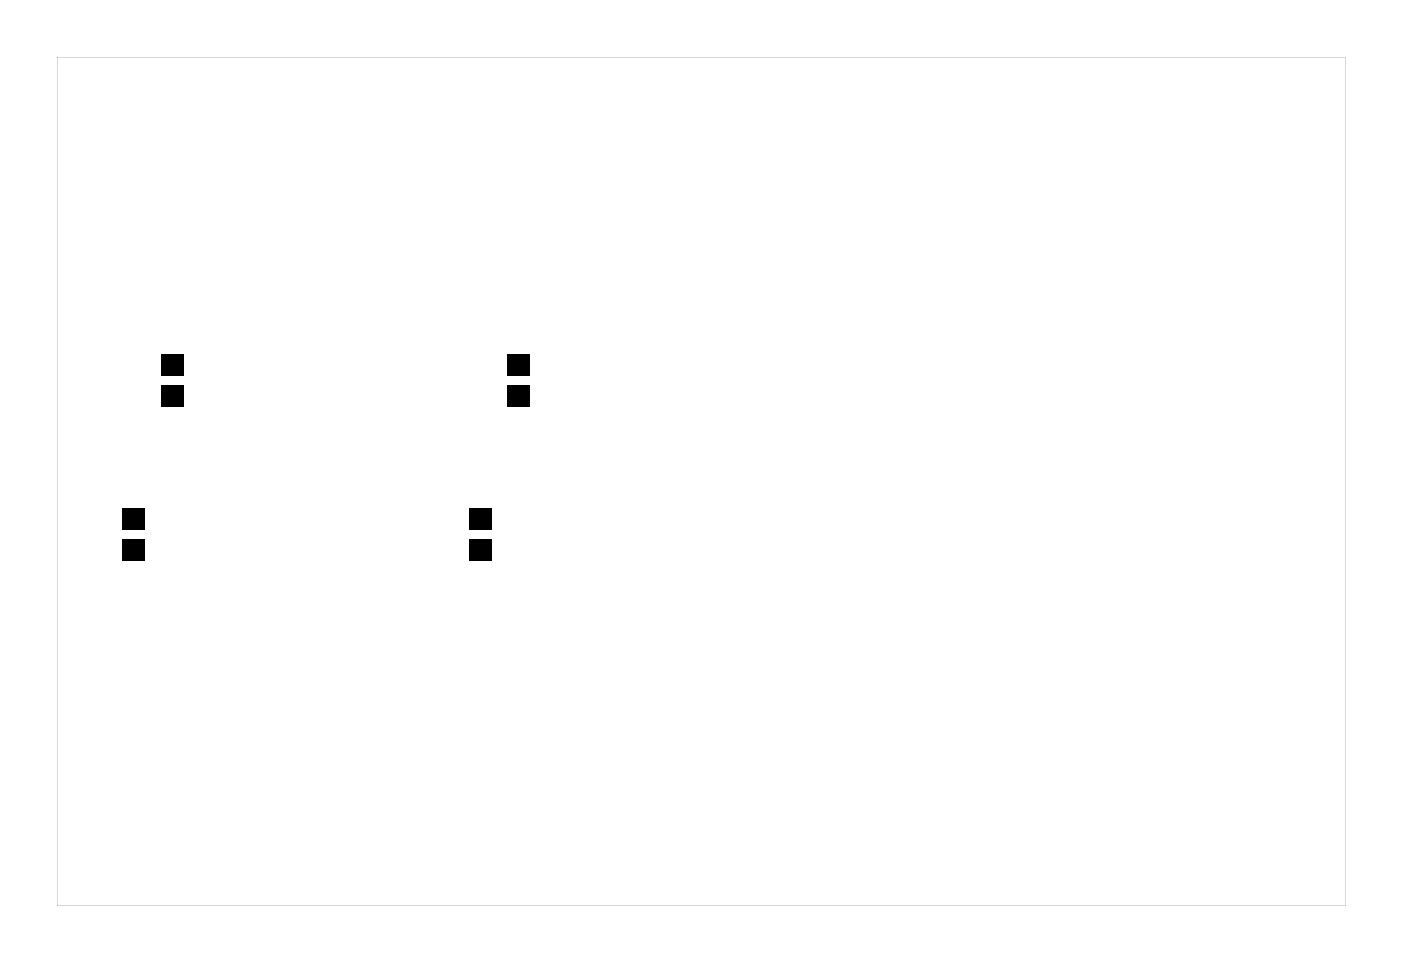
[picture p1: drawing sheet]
<svg xmlns="http://www.w3.org/2000/svg" width="92mm" height="63mm" viewBox="0 0 92 63" stroke-linecap="round" stroke-linejoin="round" font-family="sans-serif">
<g fill="#000">
<path d="M8.1 35.6h1.5v1.4h-1.5zM8.1 33.5h1.5v1.4h-1.5zM10.6 25.4h1.5v1.4h-1.5zM10.6 23.4h1.5v1.4h-1.5zM30.9 35.6h1.5v1.4h-1.5zM30.9 33.5h1.5v1.4h-1.5zM33.5 25.4h1.5v1.4h-1.5zM33.5 23.4h1.5v1.4h-1.5z"/>
<path d="M3.8 3.8v56h85v-56zM3.8 3.8h85v56h-85z"/>
</g>
</svg>
